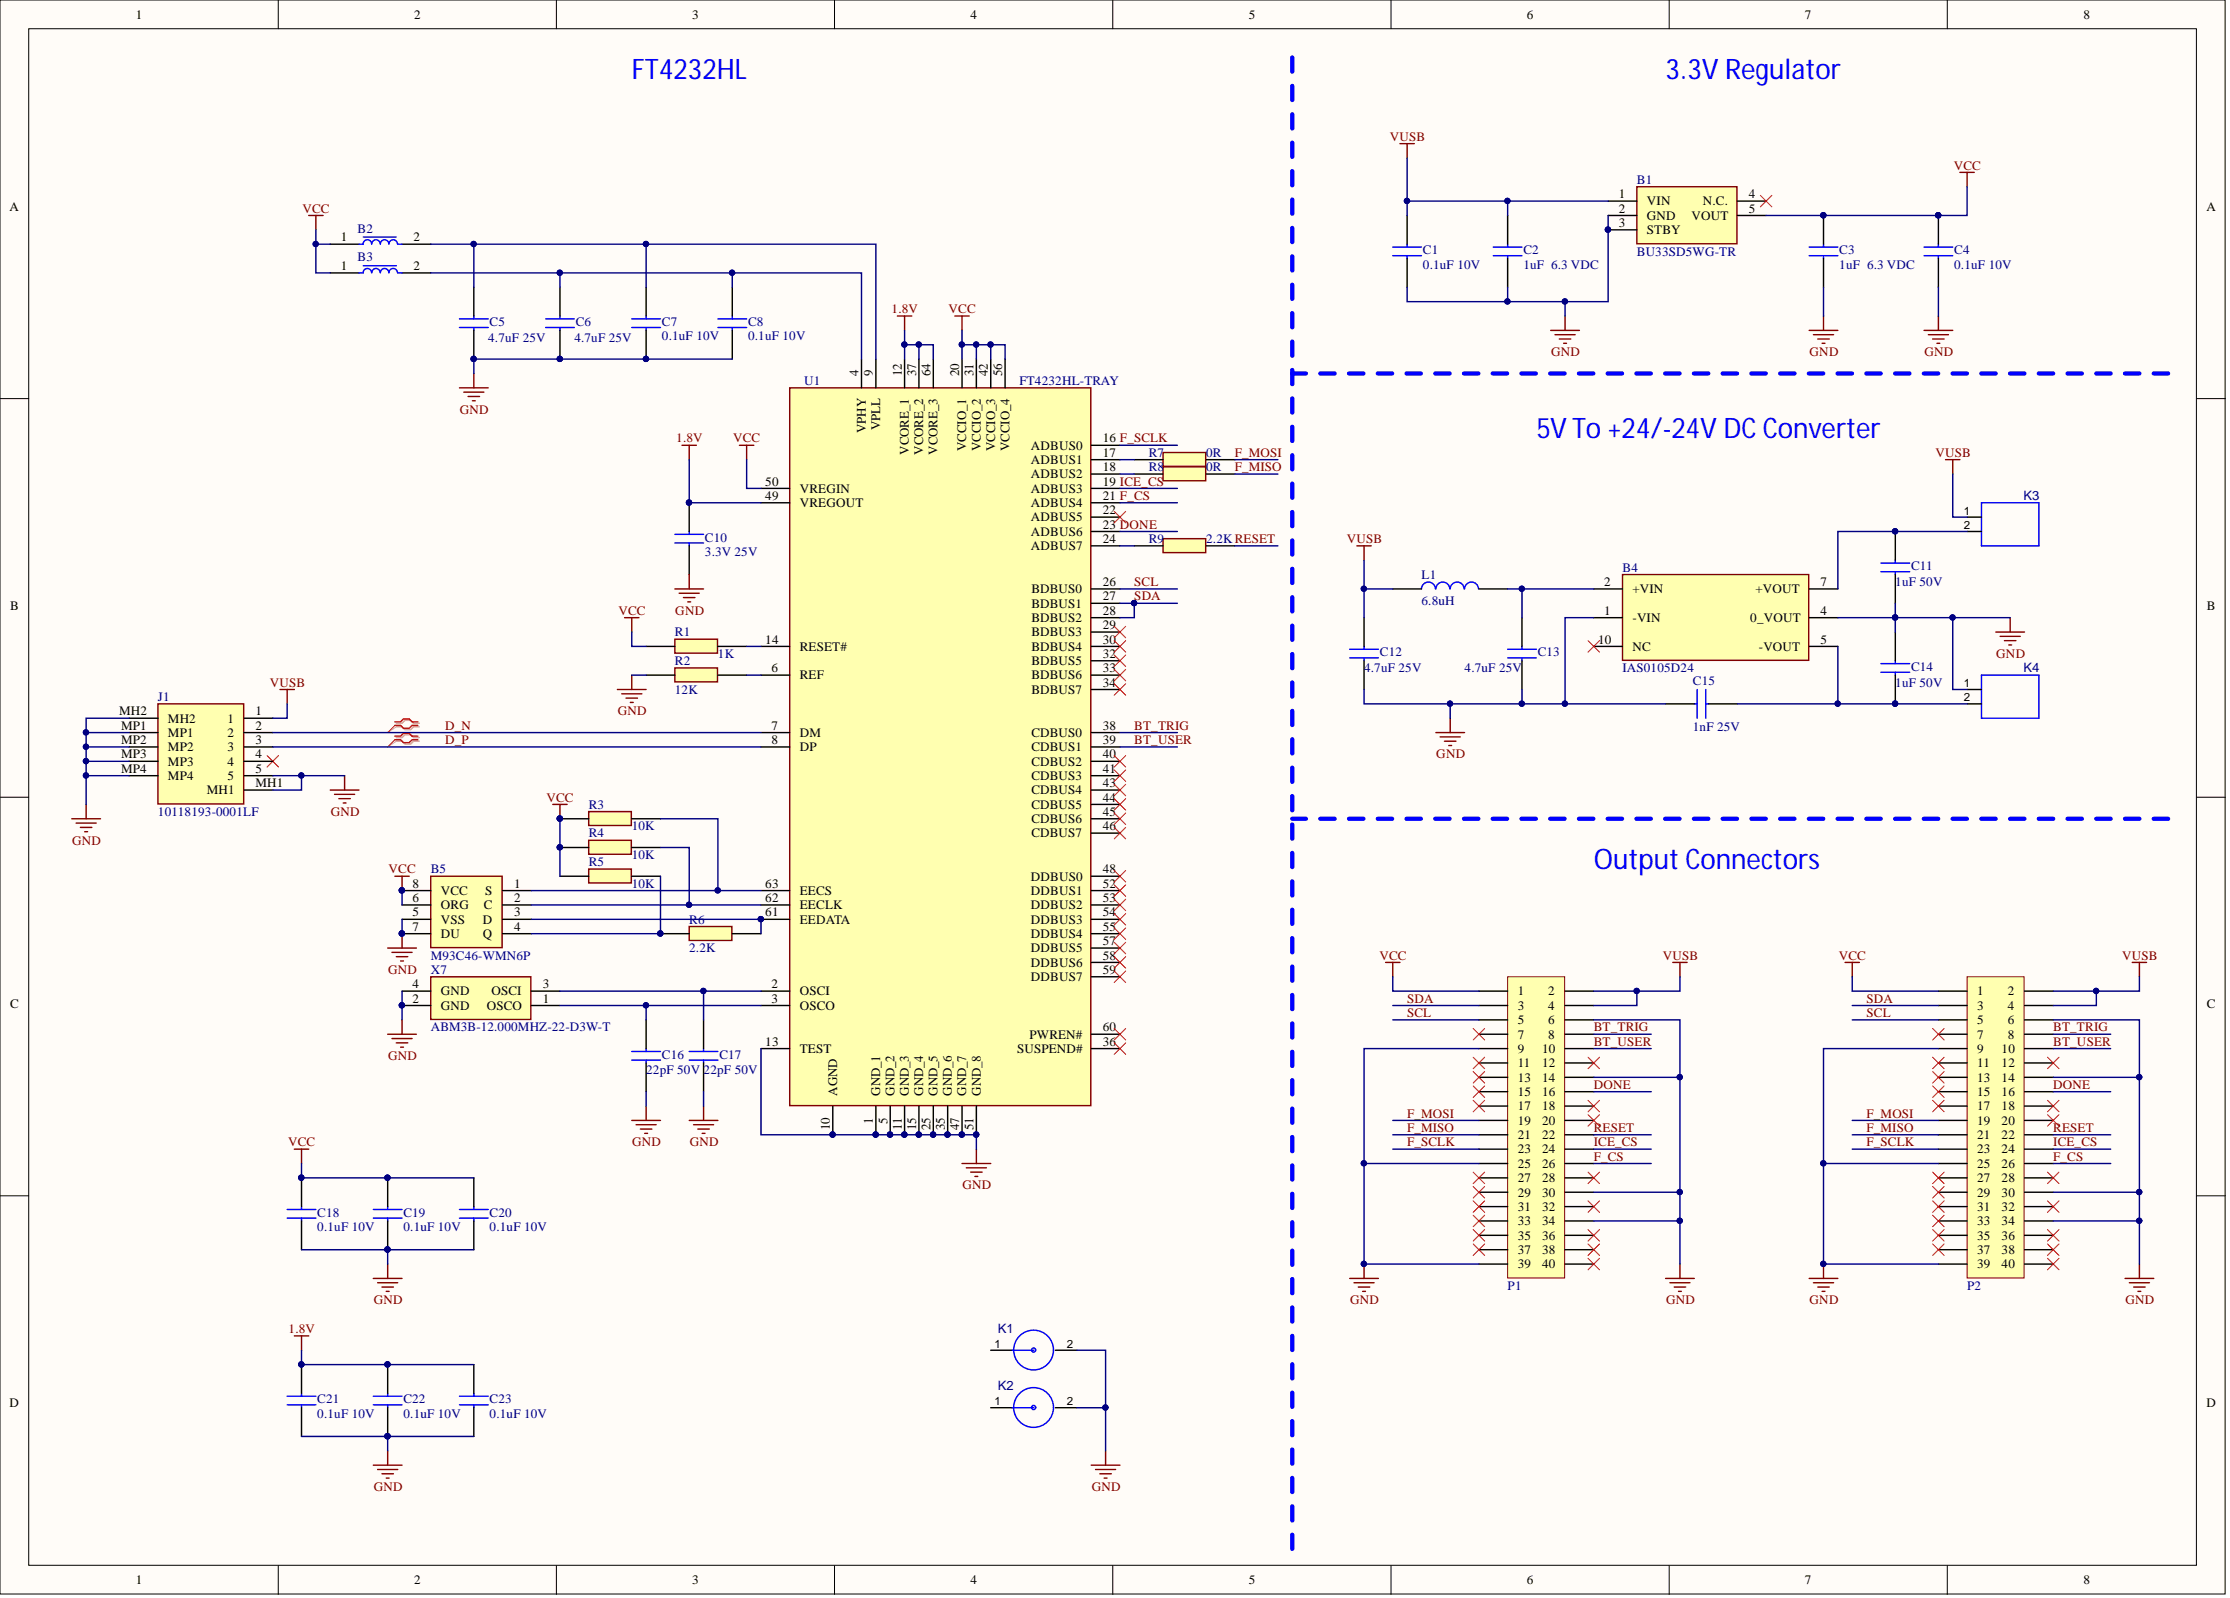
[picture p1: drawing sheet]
<svg xmlns="http://www.w3.org/2000/svg" width="393mm" height="282mm" viewBox="0 0 393 282" stroke-linecap="round" stroke-linejoin="round" font-family="sans-serif">
<defs><g id="words">
<g font-size="5" fill="#00f">
<text x="111.4" y="13.9">FT4232HL</text>
<text x="293.8" y="13.9">3.3V Regulator</text>
<text x="271" y="77.2">5V To +24/-24V DC Converter</text>
<text x="281.1" y="153.2">Output Connectors</text>
</g>
<g font-size="2.3">
<text x="24" y="3.3">1</text>
<text x="73" y="3.3">2</text>
<text x="122.1" y="3.3">3</text>
<text x="171.2" y="3.3">4</text>
<text x="220.3" y="3.3">5</text>
<text x="269.3" y="3.3">6</text>
<text x="318.4" y="3.3">7</text>
<text x="367.5" y="3.3">8</text>
<text x="285.5" y="35">1</text>
<text x="308.5" y="35">4</text>
<text x="1.7" y="37.2">A</text>
<text x="285.5" y="37.5">2</text>
<text x="285.5" y="40">3</text>
<text x="290.5" y="36.2">VIN</text>
<text x="290.5" y="38.8">GND</text>
<text x="290.5" y="41.3">STBY</text>
<text x="298.3" y="38.8">VOUT</text>
<text x="300.4" y="36.2">N.C.</text>
<text x="308.5" y="37.5">5</text>
<text x="389.2" y="37.2">A</text>
<text x="60.1" y="42.6">1</text>
<text x="60.1" y="47.6">1</text>
<text x="72.9" y="42.6">2</text>
<text x="72.9" y="47.6">2</text>
<text x="151.5" y="66.4" transform="rotate(-90 151.5 66.4)">4</text>
<text x="154" y="66.4" transform="rotate(-90 154 66.4)">9</text>
<text x="159.1" y="66.4" transform="rotate(-90 159.1 66.4)">12</text>
<text x="161.6" y="66.4" transform="rotate(-90 161.6 66.4)">37</text>
<text x="164.1" y="66.4" transform="rotate(-90 164.1 66.4)">64</text>
<text x="169.2" y="66.4" transform="rotate(-90 169.2 66.4)">20</text>
<text x="171.7" y="66.4" transform="rotate(-90 171.7 66.4)">31</text>
<text x="174.2" y="66.4" transform="rotate(-90 174.2 66.4)">42</text>
<text x="176.8" y="66.4" transform="rotate(-90 176.8 66.4)">56</text>
<text x="152.7" y="76.4" transform="rotate(-90 152.7 76.4)">VPHY</text>
<text x="155.3" y="75.9" transform="rotate(-90 155.3 75.9)">VPLL</text>
<text x="160.3" y="80.2" transform="rotate(-90 160.3 80.2)">VCORE_1</text>
<text x="162.9" y="80.2" transform="rotate(-90 162.9 80.2)">VCORE_2</text>
<text x="165.4" y="80.2" transform="rotate(-90 165.4 80.2)">VCORE_3</text>
<text x="170.4" y="79.6" transform="rotate(-90 170.4 79.6)">VCCIO_1</text>
<text x="173" y="79.6" transform="rotate(-90 173 79.6)">VCCIO_2</text>
<text x="175.5" y="79.6" transform="rotate(-90 175.5 79.6)">VCCIO_3</text>
<text x="178" y="79.6" transform="rotate(-90 178 79.6)">VCCIO_4</text>
<text x="181.8" y="79.3">ADBUS0</text>
<text x="181.8" y="81.8">ADBUS1</text>
<text x="194.5" y="78">16 F_SCLK</text>
<text x="194.5" y="80.6">17</text>
<text x="194.5" y="83.1">18</text>
<text x="135" y="85.6">50</text>
<text x="135" y="88.2">49</text>
<text x="141.1" y="86.9">VREGIN</text>
<text x="141.1" y="89.4">VREGOUT</text>
<text x="181.8" y="84.4">ADBUS2</text>
<text x="181.8" y="86.9">ADBUS3</text>
<text x="181.8" y="89.4">ADBUS4</text>
<text x="194.5" y="85.6">19 ICE_CS</text>
<text x="194.5" y="88.2">21 F_CS</text>
<text x="181.8" y="92">ADBUS5</text>
<text x="181.8" y="94.5">ADBUS6</text>
<text x="194.5" y="90.7">22</text>
<text x="194.5" y="93.2">23 DONE</text>
<text x="194.5" y="95.8">24</text>
<text x="181.8" y="97">ADBUS7</text>
<text x="1.8" y="107.5">B</text>
<text x="181.9" y="104.6">BDBUS0</text>
<text x="181.9" y="107.2">BDBUS1</text>
<text x="194.5" y="103.4">26</text>
<text x="194.5" y="105.9">27</text>
<text x="283" y="103.4">2</text>
<text x="288" y="104.6">+VIN</text>
<text x="309.7" y="104.6">+VOUT</text>
<text x="321.1" y="103.4">7</text>
<text x="389.3" y="107.5">B</text>
<text x="135" y="113.5">14</text>
<text x="181.9" y="109.7">BDBUS2</text>
<text x="181.9" y="112.2">BDBUS3</text>
<text x="194.5" y="108.4">28</text>
<text x="194.5" y="111">29</text>
<text x="194.5" y="113.5">30</text>
<text x="281.9" y="113.5">10</text>
<text x="283" y="108.4">1</text>
<text x="288" y="109.7">-VIN</text>
<text x="308.7" y="109.7">0_VOUT</text>
<text x="321.1" y="108.4">4</text>
<text x="321.1" y="113.5">5</text>
<text x="136.1" y="118.6">6</text>
<text x="141.1" y="119.8">REF</text>
<text x="141.1" y="114.8">RESET#</text>
<text x="181.9" y="114.8">BDBUS4</text>
<text x="181.9" y="117.3">BDBUS5</text>
<text x="181.9" y="119.8">BDBUS6</text>
<text x="194.5" y="116">32</text>
<text x="194.5" y="118.6">33</text>
<text x="288" y="114.8">NC</text>
<text x="310.3" y="114.8">-VOUT</text>
<text x="181.9" y="122.4">BDBUS7</text>
<text x="194.5" y="121.1">34</text>
<text x="21" y="126.2">MH2</text>
<text x="21.4" y="128.7">MP1</text>
<text x="21.4" y="131.2">MP2</text>
<text x="29.6" y="127.4">MH2</text>
<text x="29.6" y="130">MP1</text>
<text x="40.1" y="127.4">1</text>
<text x="40.1" y="130">2</text>
<text x="45.1" y="126.2">1</text>
<text x="45.1" y="128.7">2</text>
<text x="45.1" y="131.2">3</text>
<text x="136.1" y="128.7">7</text>
<text x="136.1" y="131.2">8</text>
<text x="141.1" y="130">DM</text>
<text x="181.9" y="130">CDBUS0</text>
<text x="194.5" y="131.2">39</text>
<text x="194.5" y="128.7">38</text>
<text x="21.4" y="133.8">MP3</text>
<text x="21.4" y="136.3">MP4</text>
<text x="29.6" y="132.5">MP2</text>
<text x="29.6" y="135">MP3</text>
<text x="29.6" y="137.6">MP4</text>
<text x="40.1" y="132.5">3</text>
<text x="40.1" y="135">4</text>
<text x="40.1" y="137.6">5</text>
<text x="45.1" y="133.8">4</text>
<text x="45.1" y="136.3">5</text>
<text x="141.1" y="132.5">DP</text>
<text x="181.9" y="137.6">CDBUS3</text>
<text x="181.9" y="135">CDBUS2</text>
<text x="181.9" y="132.5">CDBUS1</text>
<text x="194.5" y="136.3">41</text>
<text x="194.5" y="133.8">40</text>
<text x="36.5" y="140.1">MH1</text>
<text x="45.1" y="138.8">MH1</text>
<text x="181.9" y="142.6">CDBUS5</text>
<text x="181.9" y="140.1">CDBUS4</text>
<text x="194.5" y="143.9">45</text>
<text x="194.5" y="141.4">44</text>
<text x="194.5" y="138.8">43</text>
<text x="181.9" y="147.7">CDBUS7</text>
<text x="181.9" y="145.2">CDBUS6</text>
<text x="194.5" y="146.4">46</text>
<text x="181.8" y="155.3">DDBUS0</text>
<text x="194.5" y="154.1">48</text>
<text x="72.8" y="156.6">8</text>
<text x="72.8" y="159.1">6</text>
<text x="72.8" y="161.7">5</text>
<text x="77.8" y="157.9">VCC</text>
<text x="77.8" y="160.4">ORG</text>
<text x="85.4" y="160.4">C</text>
<text x="85.6" y="157.9">S</text>
<text x="90.7" y="156.6">1</text>
<text x="90.7" y="159.1">2</text>
<text x="90.7" y="161.7">3</text>
<text x="135" y="156.6">63</text>
<text x="135" y="159.1">62</text>
<text x="135" y="161.7">61</text>
<text x="141.1" y="157.9">EECS</text>
<text x="141.1" y="160.4">EECLK</text>
<text x="181.8" y="160.4">DDBUS2</text>
<text x="181.8" y="157.9">DDBUS1</text>
<text x="194.5" y="161.7">54</text>
<text x="194.5" y="159.1">53</text>
<text x="194.5" y="156.6">52</text>
<text x="72.8" y="164.2">7</text>
<text x="77.8" y="165.5">DU</text>
<text x="77.8" y="162.9">VSS</text>
<text x="85.2" y="162.9">D</text>
<text x="85.2" y="165.5">Q</text>
<text x="90.7" y="164.2">4</text>
<text x="141.1" y="162.9">EEDATA</text>
<text x="181.8" y="168">DDBUS5</text>
<text x="181.8" y="165.5">DDBUS4</text>
<text x="181.8" y="162.9">DDBUS3</text>
<text x="194.5" y="166.7">57</text>
<text x="194.5" y="164.2">55</text>
<text x="181.8" y="173.1">DDBUS7</text>
<text x="181.8" y="170.5">DDBUS6</text>
<text x="194.5" y="171.8">59</text>
<text x="194.5" y="169.3">58</text>
<text x="1.8" y="177.8">C</text>
<text x="72.8" y="176.9">2</text>
<text x="72.8" y="174.3">4</text>
<text x="77.8" y="178.1">GND</text>
<text x="77.8" y="175.6">GND</text>
<text x="85.9" y="178.1">OSCO</text>
<text x="86.7" y="175.6">OSCI</text>
<text x="95.7" y="176.9">1</text>
<text x="95.7" y="174.3">3</text>
<text x="136.1" y="174.3">2</text>
<text x="136.1" y="176.9">3</text>
<text x="141.1" y="175.6">OSCI</text>
<text x="141.1" y="178.1">OSCO</text>
<text x="267.7" y="175.6">1</text>
<text x="267.7" y="178.1">3</text>
<text x="273.1" y="175.6">2</text>
<text x="273.1" y="178.1">4</text>
<text x="348.7" y="175.6">1</text>
<text x="348.7" y="178.1">3</text>
<text x="354.2" y="175.6">2</text>
<text x="354.2" y="178.1">4</text>
<text x="389.3" y="177.8">C</text>
<text x="135" y="184.5">13</text>
<text x="141.1" y="185.7">TEST</text>
<text x="179.4" y="185.7">SUSPEND#</text>
<text x="181.6" y="183.2">PWREN#</text>
<text x="194.5" y="184.5">36</text>
<text x="194.5" y="181.9">60</text>
<text x="267.7" y="180.7">5</text>
<text x="267.7" y="183.2">7</text>
<text x="267.7" y="185.7">9</text>
<text x="272" y="185.7">10</text>
<text x="273.1" y="180.7">6</text>
<text x="273.1" y="183.2">8</text>
<text x="348.7" y="180.7">5</text>
<text x="348.7" y="183.2">7</text>
<text x="348.7" y="185.7">9</text>
<text x="353.1" y="185.7">10</text>
<text x="354.2" y="180.7">6</text>
<text x="354.2" y="183.2">8</text>
<text x="267.7" y="188.3">11</text>
<text x="267.7" y="190.8">13</text>
<text x="272" y="190.8">14</text>
<text x="272" y="188.3">12</text>
<text x="348.7" y="188.3">11</text>
<text x="348.7" y="190.8">13</text>
<text x="353.1" y="190.8">14</text>
<text x="353.1" y="188.3">12</text>
<text x="147.7" y="193.3" transform="rotate(-90 147.7 193.3)">AGND</text>
<text x="155.3" y="193.3" transform="rotate(-90 155.3 193.3)">GND_1</text>
<text x="157.8" y="193.3" transform="rotate(-90 157.8 193.3)">GND_2</text>
<text x="160.3" y="193.3" transform="rotate(-90 160.3 193.3)">GND_3</text>
<text x="162.9" y="193.3" transform="rotate(-90 162.9 193.3)">GND_4</text>
<text x="165.4" y="193.3" transform="rotate(-90 165.4 193.3)">GND_5</text>
<text x="167.9" y="193.3" transform="rotate(-90 167.9 193.3)">GND_6</text>
<text x="170.4" y="193.3" transform="rotate(-90 170.4 193.3)">GND_7</text>
<text x="173" y="193.3" transform="rotate(-90 173 193.3)">GND_8</text>
<text x="267.7" y="193.3">15</text>
<text x="267.7" y="195.9">17</text>
<text x="272" y="195.9">18</text>
<text x="272" y="193.3">16</text>
<text x="348.7" y="193.3">15</text>
<text x="348.7" y="195.9">17</text>
<text x="353.1" y="195.9">18</text>
<text x="353.1" y="193.3">16</text>
<text x="146.4" y="199.4" transform="rotate(-90 146.4 199.4)">10</text>
<text x="154" y="198.3" transform="rotate(-90 154 198.3)">1</text>
<text x="156.5" y="198.3" transform="rotate(-90 156.5 198.3)">5</text>
<text x="159.1" y="199.3" transform="rotate(-90 159.1 199.3)">11</text>
<text x="161.6" y="199.4" transform="rotate(-90 161.6 199.4)">15</text>
<text x="164.1" y="199.4" transform="rotate(-90 164.1 199.4)">25</text>
<text x="166.6" y="199.4" transform="rotate(-90 166.6 199.4)">35</text>
<text x="169.2" y="199.4" transform="rotate(-90 169.2 199.4)">47</text>
<text x="171.7" y="199.4" transform="rotate(-90 171.7 199.4)">51</text>
<text x="267.7" y="198.4">19</text>
<text x="267.7" y="200.9">21</text>
<text x="267.7" y="203.5">23</text>
<text x="272" y="203.5">24</text>
<text x="272" y="200.9">22</text>
<text x="272" y="198.4">20</text>
<text x="348.7" y="198.4">19</text>
<text x="348.7" y="200.9">21</text>
<text x="348.7" y="203.5">23</text>
<text x="353.1" y="203.5">24</text>
<text x="353.1" y="200.9">22</text>
<text x="353.1" y="198.4">20</text>
<text x="267.7" y="206">25</text>
<text x="267.7" y="208.5">27</text>
<text x="272" y="208.5">28</text>
<text x="272" y="206">26</text>
<text x="348.7" y="206">25</text>
<text x="348.7" y="208.5">27</text>
<text x="353.1" y="208.5">28</text>
<text x="353.1" y="206">26</text>
<text x="267.7" y="211.1">29</text>
<text x="267.7" y="213.6">31</text>
<text x="272" y="213.6">32</text>
<text x="272" y="211.1">30</text>
<text x="348.7" y="211.1">29</text>
<text x="348.7" y="213.6">31</text>
<text x="353.1" y="213.6">32</text>
<text x="353.1" y="211.1">30</text>
<text x="267.7" y="216.1">33</text>
<text x="267.7" y="218.7">35</text>
<text x="267.7" y="221.2">37</text>
<text x="272" y="221.2">38</text>
<text x="272" y="218.7">36</text>
<text x="272" y="216.1">34</text>
<text x="348.7" y="216.1">33</text>
<text x="348.7" y="218.7">35</text>
<text x="348.7" y="221.2">37</text>
<text x="353.1" y="221.2">38</text>
<text x="353.1" y="218.7">36</text>
<text x="353.1" y="216.1">34</text>
<text x="267.7" y="223.7">39</text>
<text x="272" y="223.7">40</text>
<text x="348.7" y="223.7">39</text>
<text x="353.1" y="223.7">40</text>
<text x="1.7" y="248.1">D</text>
<text x="389.2" y="248.1">D</text>
<text x="24" y="279.5">1</text>
<text x="73" y="279.5">2</text>
<text x="122.1" y="279.5">3</text>
<text x="171.2" y="279.5">4</text>
<text x="220.3" y="279.5">5</text>
<text x="269.3" y="279.5">6</text>
<text x="318.4" y="279.5">7</text>
<text x="367.5" y="279.5">8</text>
</g>
<g font-size="2.3" fill="#800000">
<text x="245.2" y="24.8">VUSB</text>
<text x="344.6" y="29.9">VCC</text>
<text x="53.4" y="37.5">VCC</text>
<text x="157.3" y="55.2">1.8V</text>
<text x="167.3" y="55.2">VCC</text>
<text x="273.6" y="62.8">GND</text>
<text x="319.2" y="62.8">GND</text>
<text x="339.5" y="62.8">GND</text>
<text x="81.1" y="73">GND</text>
<text x="119.3" y="78">1.8V</text>
<text x="129.3" y="78">VCC</text>
<text x="217.8" y="80.6">F_MOSI</text>
<text x="217.8" y="83.1">F_MISO</text>
<text x="341.4" y="80.6">VUSB</text>
<text x="237.6" y="95.8">VUSB</text>
<text x="200.1" y="103.4">SCL</text>
<text x="200.1" y="105.9">SDA</text>
<text x="109.1" y="108.4">VCC</text>
<text x="119.1" y="108.4">GND</text>
<text x="352.1" y="116">GND</text>
<text x="47.6" y="121.1">VUSB</text>
<text x="78.5" y="131.2">D_P</text>
<text x="78.5" y="128.7">D_N</text>
<text x="109" y="126.2">GND</text>
<text x="200.1" y="128.7">BT_TRIG</text>
<text x="200.1" y="131.2">BT_USER</text>
<text x="253.4" y="133.8">GND</text>
<text x="58.3" y="143.9">GND</text>
<text x="96.4" y="141.4">VCC</text>
<text x="12.7" y="149">GND</text>
<text x="68.6" y="154.1">VCC</text>
<text x="68.5" y="171.8">GND</text>
<text x="243.3" y="169.3">VCC</text>
<text x="293.3" y="169.3">VUSB</text>
<text x="324.3" y="169.3">VCC</text>
<text x="374.3" y="169.3">VUSB</text>
<text x="248.2" y="176.9">SDA</text>
<text x="248.2" y="179.4">SCL</text>
<text x="329.2" y="176.9">SDA</text>
<text x="329.2" y="179.4">SCL</text>
<text x="281.1" y="181.9">BT_TRIG</text>
<text x="281.1" y="184.5">BT_USER</text>
<text x="362.2" y="181.9">BT_TRIG</text>
<text x="362.2" y="184.5">BT_USER</text>
<text x="68.5" y="187">GND</text>
<text x="248.2" y="197.1">F_MOSI</text>
<text x="281.1" y="192.1">DONE</text>
<text x="329.2" y="197.1">F_MOSI</text>
<text x="362.2" y="192.1">DONE</text>
<text x="50.8" y="202.2">VCC</text>
<text x="111.5" y="202.2">GND</text>
<text x="121.7" y="202.2">GND</text>
<text x="248.2" y="199.7">F_MISO</text>
<text x="248.2" y="202.2">F_SCLK</text>
<text x="281.1" y="199.7">RESET</text>
<text x="281.1" y="202.2">ICE_CS</text>
<text x="329.2" y="199.7">F_MISO</text>
<text x="329.2" y="202.2">F_SCLK</text>
<text x="362.2" y="199.7">RESET</text>
<text x="362.2" y="202.2">ICE_CS</text>
<text x="169.8" y="209.8">GND</text>
<text x="281.1" y="204.7">F_CS</text>
<text x="362.2" y="204.7">F_CS</text>
<text x="65.9" y="230.1">GND</text>
<text x="238.2" y="230.1">GND</text>
<text x="293.9" y="230.1">GND</text>
<text x="319.2" y="230.1">GND</text>
<text x="374.9" y="230.1">GND</text>
<text x="50.9" y="235.1">1.8V</text>
<text x="65.9" y="263">GND</text>
<text x="192.6" y="263">GND</text>
</g>
<g font-size="2.3" fill="#000080">
<text x="288.7" y="32.4">B1</text>
<text x="63.1" y="41">B2</text>
<text x="63.1" y="46.1">B3</text>
<text x="251" y="44.8">C1</text>
<text x="251" y="47.4">0.1uF 10V</text>
<text x="268.7" y="44.8">C2</text>
<text x="268.7" y="47.4">1uF 6.3 VDC</text>
<text x="288.7" y="45.1">BU33SD5WG-TR</text>
<text x="324.4" y="44.8">C3</text>
<text x="324.4" y="47.4">1uF 6.3 VDC</text>
<text x="344.7" y="44.8">C4</text>
<text x="344.7" y="47.4">0.1uF 10V</text>
<text x="86.4" y="57.5">C5</text>
<text x="101.6" y="57.5">C6</text>
<text x="116.8" y="57.5">C7</text>
<text x="132" y="57.5">C8</text>
<text x="86.1" y="60.3">4.7uF 25V</text>
<text x="101.3" y="60.3">4.7uF 25V</text>
<text x="116.8" y="60">0.1uF 10V</text>
<text x="132" y="60">0.1uF 10V</text>
<text x="141.8" y="67.9">U1</text>
<text x="179.8" y="67.9">FT4232HL-TRAY</text>
<text x="202.6" y="80.6">R7</text>
<text x="202.6" y="83.1">R8</text>
<text x="212.7" y="80.6">0R</text>
<text x="212.7" y="83.1">0R</text>
<text x="356.9" y="88.2">K3</text>
<text x="124.4" y="95.5">C10</text>
<text x="202.6" y="95.8">R9</text>
<text x="212.7" y="95.8">2.2K RESET</text>
<text x="124.4" y="98.1">3.3V 25V</text>
<text x="286.2" y="100.8">B4</text>
<text x="337.1" y="100.6">C11</text>
<text x="250.7" y="102.2">L1</text>
<text x="250.7" y="106.7">6.8uH</text>
<text x="334.3" y="103.4">1uF 50V</text>
<text x="119" y="112.2">R1</text>
<text x="119" y="117.3">R2</text>
<text x="126.6" y="116">1K</text>
<text x="240.6" y="118.6">4.7uF 25V</text>
<text x="243.4" y="115.8">C12</text>
<text x="258.3" y="118.6">4.7uF 25V</text>
<text x="271.2" y="115.8">C13</text>
<text x="286.2" y="118.6">IAS0105D24</text>
<text x="337.1" y="118.3">C14</text>
<text x="356.9" y="118.6">K4</text>
<text x="27.9" y="123.6">J1</text>
<text x="119" y="122.4">12K</text>
<text x="298.6" y="120.9">C15</text>
<text x="334.3" y="121.1">1uF 50V</text>
<text x="298.6" y="129">1nF 25V</text>
<text x="27.9" y="143.9">10118193-0001LF</text>
<text x="103.8" y="142.6">R3</text>
<text x="103.8" y="147.7">R4</text>
<text x="111.4" y="146.4">10K</text>
<text x="76" y="154.1">B5</text>
<text x="103.8" y="152.8">R5</text>
<text x="111.4" y="151.5">10K</text>
<text x="111.4" y="156.6">10K</text>
<text x="121.6" y="162.9">R6</text>
<text x="121.6" y="168">2.2K</text>
<text x="76" y="169.3">M93C46-WMN6P</text>
<text x="76" y="171.8">X7</text>
<text x="76" y="181.9">ABM3B-12.000MHZ-22-D3W-T</text>
<text x="114" y="189.5">22pF 50V 22pF 50V</text>
<text x="116.8" y="186.7">C16</text>
<text x="126.9" y="186.7">C17</text>
<text x="56" y="214.6">C18</text>
<text x="71.2" y="214.6">C19</text>
<text x="86.4" y="214.6">C20</text>
<text x="56" y="217.1">0.1uF 10V</text>
<text x="71.2" y="217.1">0.1uF 10V</text>
<text x="86.4" y="217.1">0.1uF 10V</text>
<text x="265.9" y="227.5">P1</text>
<text x="347" y="227.5">P2</text>
<text x="176" y="235.1">K1</text>
<text x="176" y="245.3">K2</text>
<text x="56" y="247.5">C21</text>
<text x="56" y="250.1">0.1uF 10V</text>
<text x="71.2" y="247.5">C22</text>
<text x="71.2" y="250.1">0.1uF 10V</text>
<text x="86.4" y="247.5">C23</text>
<text x="86.4" y="250.1">0.1uF 10V</text>
</g>
<g font-size="2">
<text x="346.4" y="90.8">1</text>
<text x="346.4" y="93.3">2</text>
<text x="346.4" y="121.2">1</text>
<text x="346.4" y="123.7">2</text>
<text x="175.4" y="237.7">1</text>
<text x="188.2" y="237.7">2</text>
<text x="175.4" y="247.9">1</text>
<text x="188.2" y="247.9">2</text>
</g>
</g></defs>
<g fill="#fffcf8" stroke="#000" stroke-width=".18">
<path d="M0 0h392.5v281.2h-392.5z"/>
<path d="M5.1 5.1h382.3v271h-382.3z"/>
</g>
<g fill="none" stroke="#000" stroke-width=".18">
<path d="M49.1 0v5.1M98.1 0v5.1M147.2 0v5.1M196.3 0v5.1M245.4 0v5.1M294.4 0v5.1M343.5 0v5.1M0 70.3h5.1M387.5 70.3h5.1M0 140.6h5.1M387.5 140.6h5.1M0 210.9h5.1"/>
<path d="M387.5 210.9h5.1M49.1 276.2v5M98.1 276.2v5M147.2 276.2v5M196.3 276.2v5M245.4 276.2v5M294.4 276.2v5M343.5 276.2v5"/>
</g>
<path d="M349.5 88.7h10.1v7.6h-10.1zM349.5 119.1h10.1v7.6h-10.1z" fill="none" stroke="#00f" stroke-width=".25"/>
<path d="M347 91.2h2.5M347 93.7h2.5M347 121.6h2.5M347 124.2h2.5" fill="none" stroke="#000" stroke-width=".25"/>
<path d="M343.2 81.1h2.5M344.4 81.1v2.5" fill="none" stroke="#800000" stroke-width=".25"/>
<path d="M286.2 101.3h32.8v15.2h-32.8z" fill="#ffffb0" stroke="#800000" stroke-width=".25"/>
<path d="M281.1 109h5.1M281.1 103.9h5.1M281.1 114h5.1M319.1 109h5.1M319.1 103.9h5.1M319.1 114h5.1" fill="none" stroke="#000" stroke-width=".25"/>
<path d="M265.9 172.3h10.1v53.1h-10.1z" fill="#ffffb0" stroke="#800000" stroke-width=".18"/>
<g fill="none" stroke="#000" stroke-width=".25">
<path d="M240.6 109v5M240.6 116.6v5M245.7 103.9h5M260.9 103.9h5M268.5 109v5M268.5 116.6v5M260.9 174.8h5M260.9 177.4h5M260.9 179.9h5M276.1 174.8h5M276.1 177.4h5M276.1 179.9h5"/>
<path d="M260.9 182.4h5M260.9 185h5M260.9 187.5h5M260.9 190h5M260.9 192.6h5M260.9 195.1h5M260.9 197.6h5M276.1 182.4h5M276.1 185h5M276.1 187.5h5M276.1 190h5M276.1 192.6h5"/>
<path d="M276.1 195.1h5M276.1 197.6h5M260.9 200.2h5M260.9 202.7h5M260.9 205.2h5M260.9 207.8h5M260.9 210.3h5M260.9 212.8h5M260.9 215.4h5M260.9 217.9h5M276.1 200.2h5M276.1 202.7h5"/>
<path d="M276.1 205.2h5M276.1 207.8h5M276.1 210.3h5M276.1 212.8h5M276.1 215.4h5M276.1 217.9h5M260.9 220.4h5M260.9 223h5M276.1 220.4h5M276.1 223h5"/>
</g>
<g fill="none" stroke="#800000" stroke-width=".25">
<path d="M239.3 96.3h2.6M240.6 96.3v2.5M352 111.5h5.1M352.8 112.2h3.5M353.6 113h2M354.3 113.8h.5M354.6 109v2.5M253.3 129.2h5M254 130h3.6M254.8 130.7h2M255.5 131.5h.6M255.8 126.7v2.5"/>
<path d="M238.1 225.5h5M238.8 226.3h3.6M239.6 227h2M240.3 227.8h.6M240.6 223v2.5M293.8 225.5h5.1M294.5 226.3h3.6M295.3 227h2M296.1 227.8h.5M296.3 223v2.5"/>
</g>
<circle cx="240.6" cy="222.9" r=".47" fill="#000080" stroke="#000080" stroke-width=".18"/>
<path d="M259.9 186.5l2 2M259.9 194.1l2 2M261.9 186.5l-2 2M261.9 194.1l-2 2M259.9 206.8l2 2M259.9 211.8l2 2M261.9 206.8l-2 2M261.9 211.8l-2 2M280.1 206.8l2 2M282.1 206.8l-2 2" fill="none" stroke="#f00" stroke-width=".18"/>
<path d="M238.1 116h5M238.1 114.5h5M240.6 114v.5M240.6 116v.6M250.7 103.9a1.23 1.23 0 0 1 1.3-1.2 1.23 1.23 0 0 1 1.2 1.2M253.3 103.9a1.23 1.23 0 0 1 1.2-1.2 1.23 1.23 0 0 1 1.2 1.2M255.8 103.9a1.23 1.23 0 0 1 1.2-1.2 1.23 1.23 0 0 1 1.3 1.2M258.3 103.9a1.23 1.23 0 0 1 1.3-1.2 1.23 1.23 0 0 1 1.2 1.2M265.9 116h5.1M265.9 114.5h5.1M268.5 114v.5M268.5 116v.6" fill="none" stroke="#00f" stroke-width=".25"/>
<path d="M139.3 68.4h53.1v126.6h-53.1z" fill="#ffffb0" stroke="#800000" stroke-width=".25"/>
<g fill="none" stroke="#000" stroke-width=".25">
<path d="M152 63.3v5.1M154.5 63.3v5.1M159.6 63.3v5.1M162.1 63.3v5.1M164.6 63.3v5.1M169.7 63.3v5.1M172.2 63.3v5.1M174.8 63.3v5.1M177.3 63.3v5.1M192.5 78.5h5M134.2 86.1h5.1M134.2 88.7h5.1"/>
<path d="M192.5 81.1h5M192.5 83.6h5M192.5 86.1h5M192.5 88.7h5M192.5 91.2h5M192.5 93.7h5M192.5 96.3h5M334.3 93.7v5.1M134.2 119.1h5.1M134.2 114h5.1M192.5 119.1h5M192.5 114h5"/>
<path d="M192.5 103.9h5M192.5 106.4h5M192.5 109h5M192.5 111.5h5M192.5 116.6h5M334.3 101.3v5.1M334.3 111.5v5.1M334.3 119.1v5.1M134.2 129.2h5.1M134.2 131.8h5.1M192.5 129.2h5M192.5 131.8h5"/>
<path d="M192.5 139.4h5M192.5 136.8h5M192.5 134.3h5M192.5 121.6h5M293.8 124.2h5.1M301.4 124.2h5.1M134.2 157.1h5.1M134.2 159.6h5.1M192.5 154.6h5M192.5 147h5M192.5 144.4h5M192.5 141.9h5"/>
<path d="M192.5 157.1h5M192.5 159.6h5M134.2 174.8h5.1M134.2 177.4h5.1M134.2 162.2h5.1M192.5 162.2h5M192.5 172.3h5M192.5 169.8h5M192.5 167.2h5M192.5 164.7h5M134.2 185h5.1M146.9 195.1v5.1"/>
<path d="M154.5 195.1v5.1M157 195.1v5.1M159.6 195.1v5.1M162.1 195.1v5.1M164.6 195.1v5.1M167.2 195.1v5.1M169.7 195.1v5.1M172.2 195.1v5.1M192.5 185h5M192.5 182.4h5"/>
</g>
<g fill="#000080" stroke="#000080" stroke-width=".18">
<circle cx="154.5" cy="200.1" r=".47"/>
<circle cx="157" cy="200.1" r=".47"/>
<circle cx="146.9" cy="200.1" r=".47"/>
<circle cx="159.5" cy="200.1" r=".47"/>
<circle cx="162.1" cy="200.1" r=".47"/>
<circle cx="164.6" cy="200.1" r=".47"/>
<circle cx="169.7" cy="200.1" r=".47"/>
<circle cx="167.1" cy="200.1" r=".47"/>
<circle cx="134.2" cy="162.1" r=".47"/>
<circle cx="172.2" cy="200.1" r=".47"/>
<circle cx="334.3" cy="93.7" r=".47"/>
<circle cx="334.3" cy="124.1" r=".47"/>
</g>
<path d="M331.8 99.3h5M334.3 98.8v.5M331.8 100.8h5M331.8 118.6h5M331.8 117.1h5M334.3 100.8v.5M334.3 116.6v.5M334.3 118.6v.5M298.9 124.2h.5M299.4 121.6v5.1M300.9 121.6v5.1M300.9 124.2h.5" fill="none" stroke="#00f" stroke-width=".25"/>
<path d="M288.7 32.9h17.7v10.1h-17.7z" fill="#ffffb0" stroke="#800000" stroke-width=".25"/>
<g fill="none" stroke="#000" stroke-width=".25">
<path d="M248.2 38v5.1M265.9 38v5.1M283.7 35.5h5M283.7 38h5M306.5 35.5h5M306.5 38h5M321.6 38v5.1M341.9 38v5.1M83.6 50.7v5M83.6 58.3v5M98.8 50.7v5M98.8 58.3v5"/>
<path d="M114 50.7v5M114 58.3v5M129.2 50.7v5M129.2 58.3v5M248.2 45.6v5.1M265.9 45.6v5.1M283.7 40.5h5M321.6 45.6v5.1M341.9 45.6v5.1M121.6 88.7v5M121.6 96.3v5"/>
</g>
<g fill="#000080" stroke="#000080" stroke-width=".18">
<circle cx="283.6" cy="40.5" r=".47"/>
<circle cx="321.6" cy="38" r=".47"/>
<circle cx="341.9" cy="38" r=".47"/>
<circle cx="121.5" cy="88.6" r=".47"/>
<circle cx="113.9" cy="63.3" r=".47"/>
<circle cx="98.7" cy="63.3" r=".47"/>
<circle cx="83.5" cy="63.3" r=".47"/>
</g>
<path d="M310.5 34.5l2 2M312.5 34.5l-2 2" fill="none" stroke="#f00" stroke-width=".18"/>
<g fill="none" stroke="#800000" stroke-width=".25">
<path d="M246.9 25.3h2.6M248.2 25.3v2.6M345.7 30.4h2.5M347 30.4v2.5M158.3 55.7h2.5M159.6 55.7v2.6M168.4 55.7h2.6M169.7 55.7v2.6M273.5 58.3h5.1M274.3 59h3.5M275 59.8h2.1M276.1 55.7v2.6"/>
<path d="M319.1 58.3h5.1M319.9 59h3.5M320.6 59.8h2.1M321.6 55.7v2.6M339.4 58.3h5M340.1 59h3.6M340.9 59.8h2M341.9 55.7v2.6M81 68.4h5.1M81.8 69.2h3.6M82.6 69.9h2M83.3 70.7h.5"/>
<path d="M83.6 65.9v2.5M120.3 78.5h2.5M121.6 78.5v2.6M130.4 78.5h2.6M131.7 78.5v2.6M275.8 60.6h.5M321.4 60.6h.5M341.7 60.6h.5M119 103.9h5.1M119.8 104.6h3.5M120.6 105.4h2M121.3 106.2h.5"/>
<path d="M121.6 101.3v2.6M169.7 205.2h5.1M170.4 206h3.6M171.2 206.8h2M172 207.5h.5M172.2 202.7v2.5"/>
</g>
<g fill="none" stroke="#00f" stroke-width=".25">
<path d="M81 57.8h5.1M81 56.2h5.1M83.6 55.7v.5M83.6 57.8v.5M96.2 57.8h5.1M96.2 56.2h5.1M98.8 55.7v.5M98.8 57.8v.5M111.4 57.8h5.1M111.4 56.2h5.1M114 55.7v.5M114 57.8v.5"/>
<path d="M126.6 57.8h5.1M126.6 56.2h5.1M129.2 55.7v.5M129.2 57.8v.5M245.7 45.1h5M245.7 43.6h5M248.2 43.1v.5M248.2 45.1v.5M263.4 45.1h5.1M263.4 43.6h5.1M265.9 43.1v.5M265.9 45.1v.5"/>
<path d="M319.1 45.1h5.1M319.1 43.6h5.1M321.6 43.1v.5M321.6 45.1v.5M339.4 45.1h5M339.4 43.6h5M341.9 43.1v.5M341.9 45.1v.5M119 95.8h5.1M119 94.3h5.1M121.6 93.7v.6M121.6 95.8v.5"/>
</g>
<path d="M119 112.8h7.6v2.4h-7.6z" fill="#ffffb0" stroke="#800000" stroke-width=".25"/>
<path d="M114 114h5M126.6 114h5.1" fill="none" stroke="#000" stroke-width=".25"/>
<path d="M110.2 109h2.5M111.4 109v2.5" fill="none" stroke="#800000" stroke-width=".25"/>
<path d="M119 117.8h7.6v2.5h-7.6z" fill="#ffffb0" stroke="#800000" stroke-width=".25"/>
<path d="M114 119.1h5M126.6 119.1h5.1" fill="none" stroke="#000" stroke-width=".25"/>
<g fill="none" stroke="#800000" stroke-width=".25">
<path d="M111.4 119.1v2.5M58.3 139.4h5M60.8 136.8v2.6M108.9 121.6h5.1M109.7 122.4h3.5M110.4 123.1h2.1M111.2 123.9h.5M12.7 144.4h5M13.4 145.2h3.6M14.2 145.9h2M14.9 146.7h.5M15.2 141.9v2.5"/>
<path d="M59 140.1h3.6M59.8 140.9h2M60.5 141.6h.5"/>
</g>
<path d="M76 154.6h12.6v12.5h-12.6z" fill="#ffffb0" stroke="#800000" stroke-width=".25"/>
<path d="M70.9 157.1h5.1M70.9 159.6h5.1M88.6 157.1h5.1M88.6 159.6h5.1M70.9 162.2h5.1M70.9 164.7h5.1M88.6 162.2h5.1M88.6 164.7h5.1" fill="none" stroke="#000" stroke-width=".25"/>
<g fill="#000080" stroke="#000080" stroke-width=".18">
<circle cx="70.9" cy="157.1" r=".47"/>
<circle cx="70.9" cy="164.7" r=".47"/>
</g>
<path d="M103.8 143.2h7.6v2.4h-7.6z" fill="#ffffb0" stroke="#800000" stroke-width=".25"/>
<path d="M98.8 144.4h5M111.4 144.4h5.1" fill="none" stroke="#000" stroke-width=".25"/>
<circle cx="98.7" cy="144.4" r=".47" fill="#000080" stroke="#000080" stroke-width=".18"/>
<path d="M103.8 148.2h7.6v2.5h-7.6z" fill="#ffffb0" stroke="#800000" stroke-width=".25"/>
<path d="M98.8 149.5h5M111.4 149.5h5.1" fill="none" stroke="#000" stroke-width=".25"/>
<circle cx="98.7" cy="149.5" r=".47" fill="#000080" stroke="#000080" stroke-width=".18"/>
<path d="M103.8 153.3h7.6v2.4h-7.6z" fill="#ffffb0" stroke="#800000" stroke-width=".25"/>
<path d="M98.8 154.6h5M111.4 154.6h5.1" fill="none" stroke="#000" stroke-width=".25"/>
<path d="M121.6 163.4h7.5v2.5h-7.5z" fill="#ffffb0" stroke="#800000" stroke-width=".25"/>
<g fill="none" stroke="#000" stroke-width=".25">
<path d="M116.5 164.7h5.1M129.2 164.7h5M53.2 207.8v5M53.2 215.4v5M68.4 207.8v5M68.4 215.4v5M83.6 207.8v5M83.6 215.4v5M53.2 240.7v5.1M53.2 248.3v5.1M68.4 240.7v5.1M68.4 248.3v5.1"/>
<path d="M83.6 240.7v5.1M83.6 248.3v5.1"/>
</g>
<g fill="#000080" stroke="#000080" stroke-width=".18">
<circle cx="116.5" cy="164.7" r=".47"/>
<circle cx="98.7" cy="144.4" r=".47"/>
<circle cx="70.9" cy="157.1" r=".47"/>
<circle cx="70.9" cy="164.7" r=".47"/>
<circle cx="53.1" cy="207.7" r=".47"/>
<circle cx="68.3" cy="220.4" r=".47"/>
<circle cx="68.3" cy="207.7" r=".47"/>
<circle cx="53.1" cy="240.7" r=".47"/>
<circle cx="68.3" cy="253.3" r=".47"/>
<circle cx="68.3" cy="240.7" r=".47"/>
<circle cx="200" cy="106.4" r=".47"/>
</g>
<g fill="none" stroke="#800000" stroke-width=".25">
<path d="M49.4 121.6h2.5M50.7 121.6v2.6M69.6 154.6h2.6M70.9 154.6v2.5M97.5 141.9h2.5M98.8 141.9v2.5M68.4 167.2h5M69.1 168h3.6M69.9 168.7h2M70.7 169.5h.5M70.9 164.7v2.5M244.4 169.8h2.5"/>
<path d="M245.7 169.8v2.5M295.1 169.8h2.5M296.3 169.8v2.5M51.9 202.7h2.6M53.2 202.7v2.5M51.9 235.6h2.6M53.2 235.6v2.6M65.8 225.5h5.1M66.6 226.3h3.6M67.4 227h2M68.1 227.8h.5M68.4 223v2.5"/>
<path d="M65.8 258.4h5.1M66.6 259.2h3.6M67.4 260h2M68.4 255.9v2.5M68.1 260.7h.5"/>
</g>
<g fill="none" stroke="#00f" stroke-width=".25">
<path d="M50.7 214.9h5M50.7 213.3h5M53.2 212.8v.5M53.2 214.9v.5M65.8 214.9h5.1M65.8 213.3h5.1M68.4 212.8v.5M68.4 214.9v.5M81 214.9h5.1M81 213.3h5.1M83.6 212.8v.5M83.6 214.9v.5"/>
<path d="M50.7 247.8h5M50.7 246.3h5M53.2 245.8v.5M53.2 247.8v.5M65.8 247.8h5.1M65.8 246.3h5.1M68.4 245.8v.5M68.4 247.8v.5M81 247.8h5.1M81 246.3h5.1M83.6 245.8v.5M83.6 247.8v.5"/>
</g>
<path d="M227.9 10.1v263.5M382.4 65.9h-154.5M382.4 144.4h-154.5" fill="none" stroke="#00f" stroke-width=".76" stroke-dasharray="2.5 2.5"/>
<g fill="none" stroke="#f00" stroke-width=".18">
<path d="M259.9 181.4l2 2M259.9 189l2 2M259.9 191.5l2 2.1M261.9 181.4l-2 2M261.9 189l-2 2M261.9 191.5l-2 2.1M280.1 186.5l2 2M280.1 194.1l2 2M280.1 196.6l2 2M282.1 186.5l-2 2M282.1 194.1l-2 2M282.1 196.6l-2 2"/>
<path d="M259.9 219.4l2 2M259.9 216.9l2 2M259.9 214.4l2 2M259.9 209.3l2 2M261.9 214.4l-2 2M261.9 216.9l-2 2M261.9 219.4l-2 2M261.9 209.3l-2 2M280.1 211.8l2 2M280.1 216.9l2 2M280.1 219.4l2 2M282.1 211.8l-2 2"/>
<path d="M282.1 216.9l-2 2M282.1 219.4l-2 2M280.1 222l2 2M282.1 222l-2 2"/>
</g>
<path d="M347 172.3h10v53.1h-10z" fill="#ffffb0" stroke="#800000" stroke-width=".18"/>
<g fill="none" stroke="#000" stroke-width=".25">
<path d="M58.3 43.1h5M58.3 48.1h5M70.9 43.1h5.1M70.9 48.1h5.1M341.9 174.8h5.1M341.9 177.4h5.1M341.9 179.9h5.1M357.1 174.8h5.1M357.1 177.4h5.1M357.1 179.9h5.1M341.9 182.4h5.1M341.9 185h5.1"/>
<path d="M341.9 187.5h5.1M341.9 190h5.1M341.9 192.6h5.1M341.9 195.1h5.1M341.9 197.6h5.1M357.1 182.4h5.1M357.1 185h5.1M357.1 187.5h5.1M357.1 190h5.1M357.1 192.6h5.1M357.1 195.1h5.1M357.1 197.6h5.1"/>
<path d="M341.9 200.2h5.1M341.9 202.7h5.1M341.9 205.2h5.1M341.9 207.8h5.1M341.9 210.3h5.1M341.9 212.8h5.1M341.9 215.4h5.1M341.9 217.9h5.1M357.1 200.2h5.1M357.1 202.7h5.1M357.1 205.2h5.1M357.1 207.8h5.1"/>
<path d="M357.1 210.3h5.1M357.1 212.8h5.1M357.1 215.4h5.1M357.1 217.9h5.1M341.9 220.4h5.1M341.9 223h5.1M357.1 220.4h5.1M357.1 223h5.1"/>
</g>
<g fill="none" stroke="#800000" stroke-width=".25">
<path d="M54.5 38h2.5M55.7 38v2.5M325.4 169.8h2.6M326.7 169.8v2.5M376.1 169.8h2.5M377.4 169.8v2.5M319.1 225.5h5.1M319.9 226.3h3.5M320.6 227h2.1M321.4 227.8h.5M321.6 223v2.5M374.8 225.5h5.1"/>
<path d="M375.6 226.3h3.5M376.4 227h2M377.1 227.8h.5M377.4 223v2.5"/>
</g>
<circle cx="321.6" cy="222.9" r=".47" fill="#000080" stroke="#000080" stroke-width=".18"/>
<g fill="none" stroke="#f00" stroke-width=".18">
<path d="M196.5 90.2l2.1 2M198.6 90.2l-2.1 2M196.5 110.5l2.1 2M196.5 113l2.1 2M196.5 115.5l2.1 2.1M196.5 118.1l2.1 2M198.6 110.5l-2.1 2M198.6 113l-2.1 2M198.6 115.5l-2.1 2.1M198.6 118.1l-2.1 2M280.1 113l2 2M282.1 113l-2 2"/>
<path d="M47.1 133.3l2 2M49.1 133.3l-2 2M196.5 120.6l2.1 2M196.5 133.3l2.1 2M196.5 135.8l2.1 2M196.5 138.3l2.1 2.1M198.6 120.6l-2.1 2M198.6 133.3l-2.1 2M198.6 135.8l-2.1 2M198.6 138.3l-2.1 2.1M196.5 140.9l2.1 2M196.5 143.4l2.1 2"/>
<path d="M196.5 145.9l2.1 2.1M196.5 153.5l2.1 2.1M196.5 156.1l2.1 2M196.5 158.6l2.1 2M198.6 140.9l-2.1 2M198.6 143.4l-2.1 2M198.6 145.9l-2.1 2.1M198.6 153.5l-2.1 2.1M198.6 156.1l-2.1 2M198.6 158.6l-2.1 2M196.5 161.1l2.1 2.1M196.5 163.7l2.1 2"/>
<path d="M196.5 166.2l2.1 2M196.5 168.7l2.1 2.1M196.5 171.3l2.1 2M198.6 161.1l-2.1 2.1M198.6 163.7l-2.1 2M198.6 166.2l-2.1 2M198.6 168.7l-2.1 2.1M198.6 171.3l-2.1 2M196.5 181.4l2.1 2M196.5 183.9l2.1 2.1M198.6 181.4l-2.1 2M198.6 183.9l-2.1 2.1"/>
<path d="M340.9 186.5l2 2M340.9 194.1l2 2M340.9 181.4l2 2M340.9 189l2 2M340.9 191.5l2 2.1M342.9 186.5l-2 2M342.9 194.1l-2 2M342.9 181.4l-2 2M342.9 189l-2 2M342.9 191.5l-2 2.1M361.2 186.5l2 2M361.2 194.1l2 2"/>
<path d="M361.2 196.6l2 2M363.2 186.5l-2 2M363.2 194.1l-2 2M363.2 196.6l-2 2M340.9 206.8l2 2M340.9 211.8l2 2M340.9 219.4l2 2M340.9 216.9l2 2M340.9 214.4l2 2M340.9 209.3l2 2M342.9 206.8l-2 2M342.9 211.8l-2 2"/>
<path d="M342.9 214.4l-2 2M342.9 216.9l-2 2M342.9 219.4l-2 2M342.9 209.3l-2 2M361.2 206.8l2 2M361.2 211.8l2 2M361.2 216.9l2 2M361.2 219.4l2 2M363.2 206.8l-2 2M363.2 211.8l-2 2M363.2 216.9l-2 2M363.2 219.4l-2 2"/>
<path d="M361.2 222l2 2M363.2 222l-2 2"/>
</g>
<path d="M63.3 43.1h.8M63.3 48.1h.8M64.1 41.8h5.8M64.1 46.9h5.8M65.5 43a.75 .75 0 0 0-.7-.7 .75 .75 0 0 0-.7 .7M65.5 48.1a.75 .75 0 0 0-.7-.7 .75 .75 0 0 0-.7 .7M68.6 43a.75 .75 0 0 0-.8-.7 .75 .75 0 0 0-.7 .7 .76 .76 0 0 0-.8-.7 .76 .76 0 0 0-.7 .7M68.6 48.1a.75 .75 0 0 0-.8-.7 .75 .75 0 0 0-.7 .7 .76 .76 0 0 0-.8-.7 .76 .76 0 0 0-.7 .7M70.1 43a.75 .75 0 0 0-.8-.7 .75 .75 0 0 0-.7 .7M70.1 48.1a.75 .75 0 0 0-.8-.7 .75 .75 0 0 0-.7 .7M70.2 43.1h.7M70.2 48.1h.7" fill="none" stroke="#00f" stroke-width=".25"/>
<path d="M76 172.3h17.6v7.5h-17.6z" fill="#ffffb0" stroke="#800000" stroke-width=".25"/>
<path d="M70.9 177.4h5.1M70.9 174.8h5.1M93.7 177.4h5.1M93.7 174.8h5.1M114 179.9v5.1M124.1 179.9v5.1M114 187.5v5.1M124.1 187.5v5.1M174.8 238.2h3.8M186.2 238.2h3.7M174.8 248.3h3.8M186.2 248.3h3.7" fill="none" stroke="#000" stroke-width=".25"/>
<circle cx="70.9" cy="177.3" r=".47" fill="#000080" stroke="#000080" stroke-width=".18"/>
<g fill="none" stroke="#800000" stroke-width=".25">
<path d="M70.9 179.9v2.5M68.4 182.4h5M69.1 183.2h3.6M69.9 183.9h2M70.7 184.7h.5M111.4 197.6h5.1M112.2 198.4h3.5M113 199.2h2M113.7 199.9h.5M114 195.1v2.5M121.6 197.6h5M122.3 198.4h3.6"/>
<path d="M123.1 199.2h2M123.8 199.9h.6M124.1 195.1v2.5M192.5 258.4h5M193.2 259.2h3.6M194 260h2M195 255.9v2.5M194.8 260.7h.5"/>
</g>
<g fill="none" stroke="#00f" stroke-width=".25">
<path d="M111.4 187h5.1M111.4 185.5h5.1M114 185v.5M114 187v.5M121.6 187h5M121.6 185.5h5M124.1 185v.5M124.1 187v.5M178.6 238.2h3.8M178.6 248.3h3.8"/>
<circle cx="182.3" cy="238.1" r="3.5"/>
<circle cx="182.3" cy="238.1" r=".37"/>
<circle cx="182.3" cy="248.3" r="3.5"/>
<circle cx="182.3" cy="248.3" r=".37"/>
</g>
<path d="M205.1 79.8h7.6v2.5h-7.6z" fill="#ffffb0" stroke="#800000" stroke-width=".25"/>
<path d="M200.1 81.1h5M212.7 81.1h5.1" fill="none" stroke="#000" stroke-width=".25"/>
<path d="M205.1 82.3h7.6v2.5h-7.6z" fill="#ffffb0" stroke="#800000" stroke-width=".25"/>
<path d="M200.1 83.6h5M212.7 83.6h5.1" fill="none" stroke="#000" stroke-width=".25"/>
<path d="M69.9 127.6h1l.5-.5h1l.5 .5h1.1M69.9 128.2h1l.5 .5h1l.5-.5h1.1M69.9 130.1h1l.5-.5h1l.5 .5h1.1M69.9 130.7h1l.5 .5h1l.5-.5h1.1" fill="none" stroke="#d0a19e" stroke-width=".25"/>
<path d="M69.9 128.2l-1.5 1M69.9 130.7l-1.5 1.1" fill="none" stroke="#d0a19e" stroke-width=".18"/>
<path d="M69.6 127.3h1.1l.5-.5h1l.5 .5h1M69.6 128h1.1l.5 .5h1l.5-.5h1M69.6 129.9h1.1l.5-.6h1l.5 .6h1M69.6 130.5h1.1l.5 .5h1l.5-.5h1" fill="none" stroke="#f00" stroke-width=".25"/>
<path d="M69.6 128l-1.2 1.2M69.6 130.5l-1.2 1.3" fill="none" stroke="#f00" stroke-width=".18"/>
<path d="M27.9 124.2h15.1v17.6h-15.1z" fill="#ffffb0" stroke="#800000" stroke-width=".25"/>
<path d="M22.8 126.7h5.1M22.8 129.2h5.1M22.8 131.8h5.1M22.8 134.3h5.1M22.8 136.8h5.1M43.1 126.7h5M43.1 129.2h5M43.1 131.8h5M43.1 134.3h5M43.1 136.8h5M43.1 139.4h5" fill="none" stroke="#000" stroke-width=".25"/>
<path d="M205.1 95h7.6v2.5h-7.6z" fill="#ffffb0" stroke="#800000" stroke-width=".25"/>
<path d="M200.1 96.3h5M212.7 96.3h5.1" fill="none" stroke="#000" stroke-width=".25"/>
<g fill="none" stroke="#000080" stroke-width=".25">
<path d="M248.2 27.9v7.6h35.5M248.2 35.5v2.5M265.9 35.5v2.5M283.7 38v15.2h-7.6v2.5M347 32.9v5.1h-35.5M55.7 40.5v7.6h2.6M55.7 43.1h2.6M76 43.1h7.6M76 48.1h22.8M83.6 50.7v-7.6h70.9v20.2M98.8 50.7v-2.6h53.2v15.2M114 43.1v7.6"/>
<path d="M129.2 48.1v2.6M159.6 58.3v2.5M169.7 58.3v2.5M248.2 50.7v2.5h17.7v-2.5M265.9 53.2h10.2M321.6 50.7v5M341.9 50.7v5M129.2 63.3h-45.6v2.6M159.6 63.3v-2.5h5v2.5M162.1 60.8v2.5M169.7 63.3v-2.5h7.6v2.5M172.2 60.8v2.5"/>
<path d="M174.8 60.8v2.5M197.5 78.5h10.2M121.6 81.1v7.6h12.6M131.7 81.1v5h2.5M197.5 81.1h2.6M197.5 83.6h2.6M197.5 86.1h10.2M197.5 88.7h10.2M197.5 93.7h10.2M197.5 96.3h2.6M217.8 81.1h7.6M217.8 83.6h7.6"/>
<path d="M217.8 96.3h7.6M240.6 98.8v5.1M344.4 83.6v7.6h2.6M347 93.7h-22.8v10.2M111.4 111.5v2.5h2.6M111.4 119.1h2.6M131.7 114h2.5M131.7 119.1h2.5M197.5 106.4h10.2M197.5 103.9h10.2M200.1 106.4v2.6h-2.6M245.7 103.9h-5.1v5.1"/>
<path d="M265.9 103.9h15.2M268.5 103.9v5.1M281.1 109h-5v15.2h-7.6M324.2 114v10.2h22.8M334.3 106.4v2.6h-10.1M344.4 109v12.6h2.6M354.6 109h-20.3v2.5M15.2 129.2h7.6M15.2 131.8h7.6M15.2 134.3h7.6M15.2 136.8h7.6M22.8 126.7h-7.6v15.2"/>
<path d="M48.1 136.8h12.7M48.1 129.2h86.1M48.1 131.8h86.1M50.7 124.2v2.5h-2.6M53.2 136.8v2.6h-5.1M197.5 129.2h10.2M197.5 131.8h10.2M240.6 121.6v2.6h27.9v-2.6M255.8 124.2v2.5M276.1 124.2h17.7M306.5 124.2h17.7M70.9 157.1v2.5"/>
<path d="M93.7 157.1h40.5M93.7 159.6h40.5M98.8 144.4v10.2M116.5 154.6v10.1h-22.8M116.5 149.5h5.1v10.1M116.5 144.4h10.1v12.7M70.9 174.8v5.1M70.9 162.2v2.5M93.7 162.2h40.5v2.5M98.8 177.4h35.4M98.8 174.8h35.4M114 177.4v2.5"/>
<path d="M124.1 174.8v5.1M245.7 172.3v2.5h15.2M245.7 179.9h15.2M245.7 177.4h15.2M281.1 179.9h15.2v10.1M288.7 174.8v2.6h-7.6M296.3 172.3v2.5h-15.2M326.7 172.3v2.5h15.2M326.7 179.9h15.2M326.7 177.4h15.2M362.2 179.9h15.2v10.1M369.8 174.8v2.6h-7.6"/>
<path d="M377.4 172.3v2.5h-15.2M114 192.6v2.5M124.1 192.6v2.5M134.2 185v15.2h38v2.5M245.7 197.6h15.2M260.9 185h-20.3v38h20.3M281.1 190h15.2v33M281.1 185h10.2M281.1 182.4h10.2M281.1 192.6h10.2M326.7 197.6h15.2M341.9 185h-20.3v38h20.3"/>
<path d="M362.2 190h15.2v33M362.2 185h10.1M362.2 182.4h10.1M362.2 192.6h10.1M53.2 205.2v2.6h30.4M240.6 205.2h20.3M245.7 202.7h15.2M245.7 200.2h15.2M281.1 202.7h10.2M281.1 200.2h10.2M281.1 210.3h15.2M281.1 215.4h15.2"/>
<path d="M281.1 205.2h10.2M321.6 205.2h20.3M326.7 202.7h15.2M326.7 200.2h15.2M362.2 202.7h10.1M362.2 200.2h10.1M362.2 210.3h15.2M362.2 215.4h15.2M362.2 205.2h10.1M53.2 220.4h30.4M53.2 238.2v2.5h30.4M68.4 220.4v2.6"/>
<path d="M189.9 238.2h5.1v17.7M53.2 253.4h30.4M68.4 253.4v2.5M189.9 248.3h5.1"/>
</g>
<g fill="#000080" stroke="#000080" stroke-width=".18">
<circle cx="288.7" cy="174.8" r=".47"/>
<circle cx="296.3" cy="210.3" r=".47"/>
<circle cx="296.3" cy="215.3" r=".47"/>
<circle cx="296.3" cy="190" r=".47"/>
<circle cx="240.6" cy="205.2" r=".47"/>
<circle cx="240.6" cy="103.8" r=".47"/>
<circle cx="268.4" cy="103.8" r=".47"/>
<circle cx="276" cy="124.1" r=".47"/>
<circle cx="268.4" cy="124.1" r=".47"/>
<circle cx="255.8" cy="124.1" r=".47"/>
<circle cx="334.3" cy="108.9" r=".47"/>
<circle cx="334.3" cy="93.7" r=".47"/>
<circle cx="334.3" cy="124.1" r=".47"/>
<circle cx="324.1" cy="124.1" r=".47"/>
<circle cx="344.4" cy="108.9" r=".47"/>
<circle cx="321.6" cy="38" r=".47"/>
<circle cx="341.9" cy="38" r=".47"/>
<circle cx="265.9" cy="35.4" r=".47"/>
<circle cx="248.2" cy="35.4" r=".47"/>
<circle cx="283.6" cy="40.5" r=".47"/>
<circle cx="276" cy="53.2" r=".47"/>
<circle cx="265.9" cy="53.2" r=".47"/>
<circle cx="174.7" cy="60.8" r=".47"/>
<circle cx="172.2" cy="60.8" r=".47"/>
<circle cx="162.1" cy="60.8" r=".47"/>
<circle cx="169.7" cy="60.8" r=".47"/>
<circle cx="121.5" cy="88.6" r=".47"/>
<circle cx="172.2" cy="200.1" r=".47"/>
<circle cx="169.7" cy="200.1" r=".47"/>
<circle cx="167.1" cy="200.1" r=".47"/>
<circle cx="164.6" cy="200.1" r=".47"/>
<circle cx="162.1" cy="200.1" r=".47"/>
<circle cx="159.5" cy="200.1" r=".47"/>
<circle cx="157" cy="200.1" r=".47"/>
<circle cx="154.5" cy="200.1" r=".47"/>
<circle cx="146.9" cy="200.1" r=".47"/>
<circle cx="159.5" cy="60.8" r=".47"/>
<circle cx="129.1" cy="48.1" r=".47"/>
<circle cx="98.7" cy="48.1" r=".47"/>
<circle cx="113.9" cy="43" r=".47"/>
<circle cx="83.5" cy="43" r=".47"/>
<circle cx="113.9" cy="63.3" r=".47"/>
<circle cx="98.7" cy="63.3" r=".47"/>
<circle cx="83.5" cy="63.3" r=".47"/>
<circle cx="98.7" cy="144.4" r=".47"/>
<circle cx="98.7" cy="149.5" r=".47"/>
<circle cx="70.9" cy="164.7" r=".47"/>
<circle cx="70.9" cy="157.1" r=".47"/>
<circle cx="116.5" cy="164.7" r=".47"/>
<circle cx="134.2" cy="162.1" r=".47"/>
<circle cx="121.5" cy="159.6" r=".47"/>
<circle cx="126.6" cy="157.1" r=".47"/>
<circle cx="68.3" cy="220.4" r=".47"/>
<circle cx="68.3" cy="253.3" r=".47"/>
<circle cx="68.3" cy="207.7" r=".47"/>
<circle cx="53.1" cy="207.7" r=".47"/>
<circle cx="53.1" cy="240.7" r=".47"/>
<circle cx="68.3" cy="240.7" r=".47"/>
<circle cx="200" cy="106.4" r=".47"/>
<circle cx="369.7" cy="174.8" r=".47"/>
<circle cx="377.3" cy="210.3" r=".47"/>
<circle cx="377.3" cy="215.3" r=".47"/>
<circle cx="377.3" cy="190" r=".47"/>
<circle cx="321.6" cy="205.2" r=".47"/>
<circle cx="321.6" cy="222.9" r=".47"/>
<circle cx="55.7" cy="43" r=".47"/>
<circle cx="124.1" cy="174.8" r=".47"/>
<circle cx="113.9" cy="177.3" r=".47"/>
<circle cx="70.9" cy="177.3" r=".47"/>
<circle cx="240.6" cy="222.9" r=".47"/>
<circle cx="195" cy="248.3" r=".47"/>
<circle cx="15.2" cy="134.2" r=".47"/>
<circle cx="15.2" cy="131.7" r=".47"/>
<circle cx="15.2" cy="129.2" r=".47"/>
<circle cx="53.1" cy="136.8" r=".47"/>
<circle cx="15.2" cy="136.8" r=".47"/>
</g>
<use href="#words"/>
</svg>
